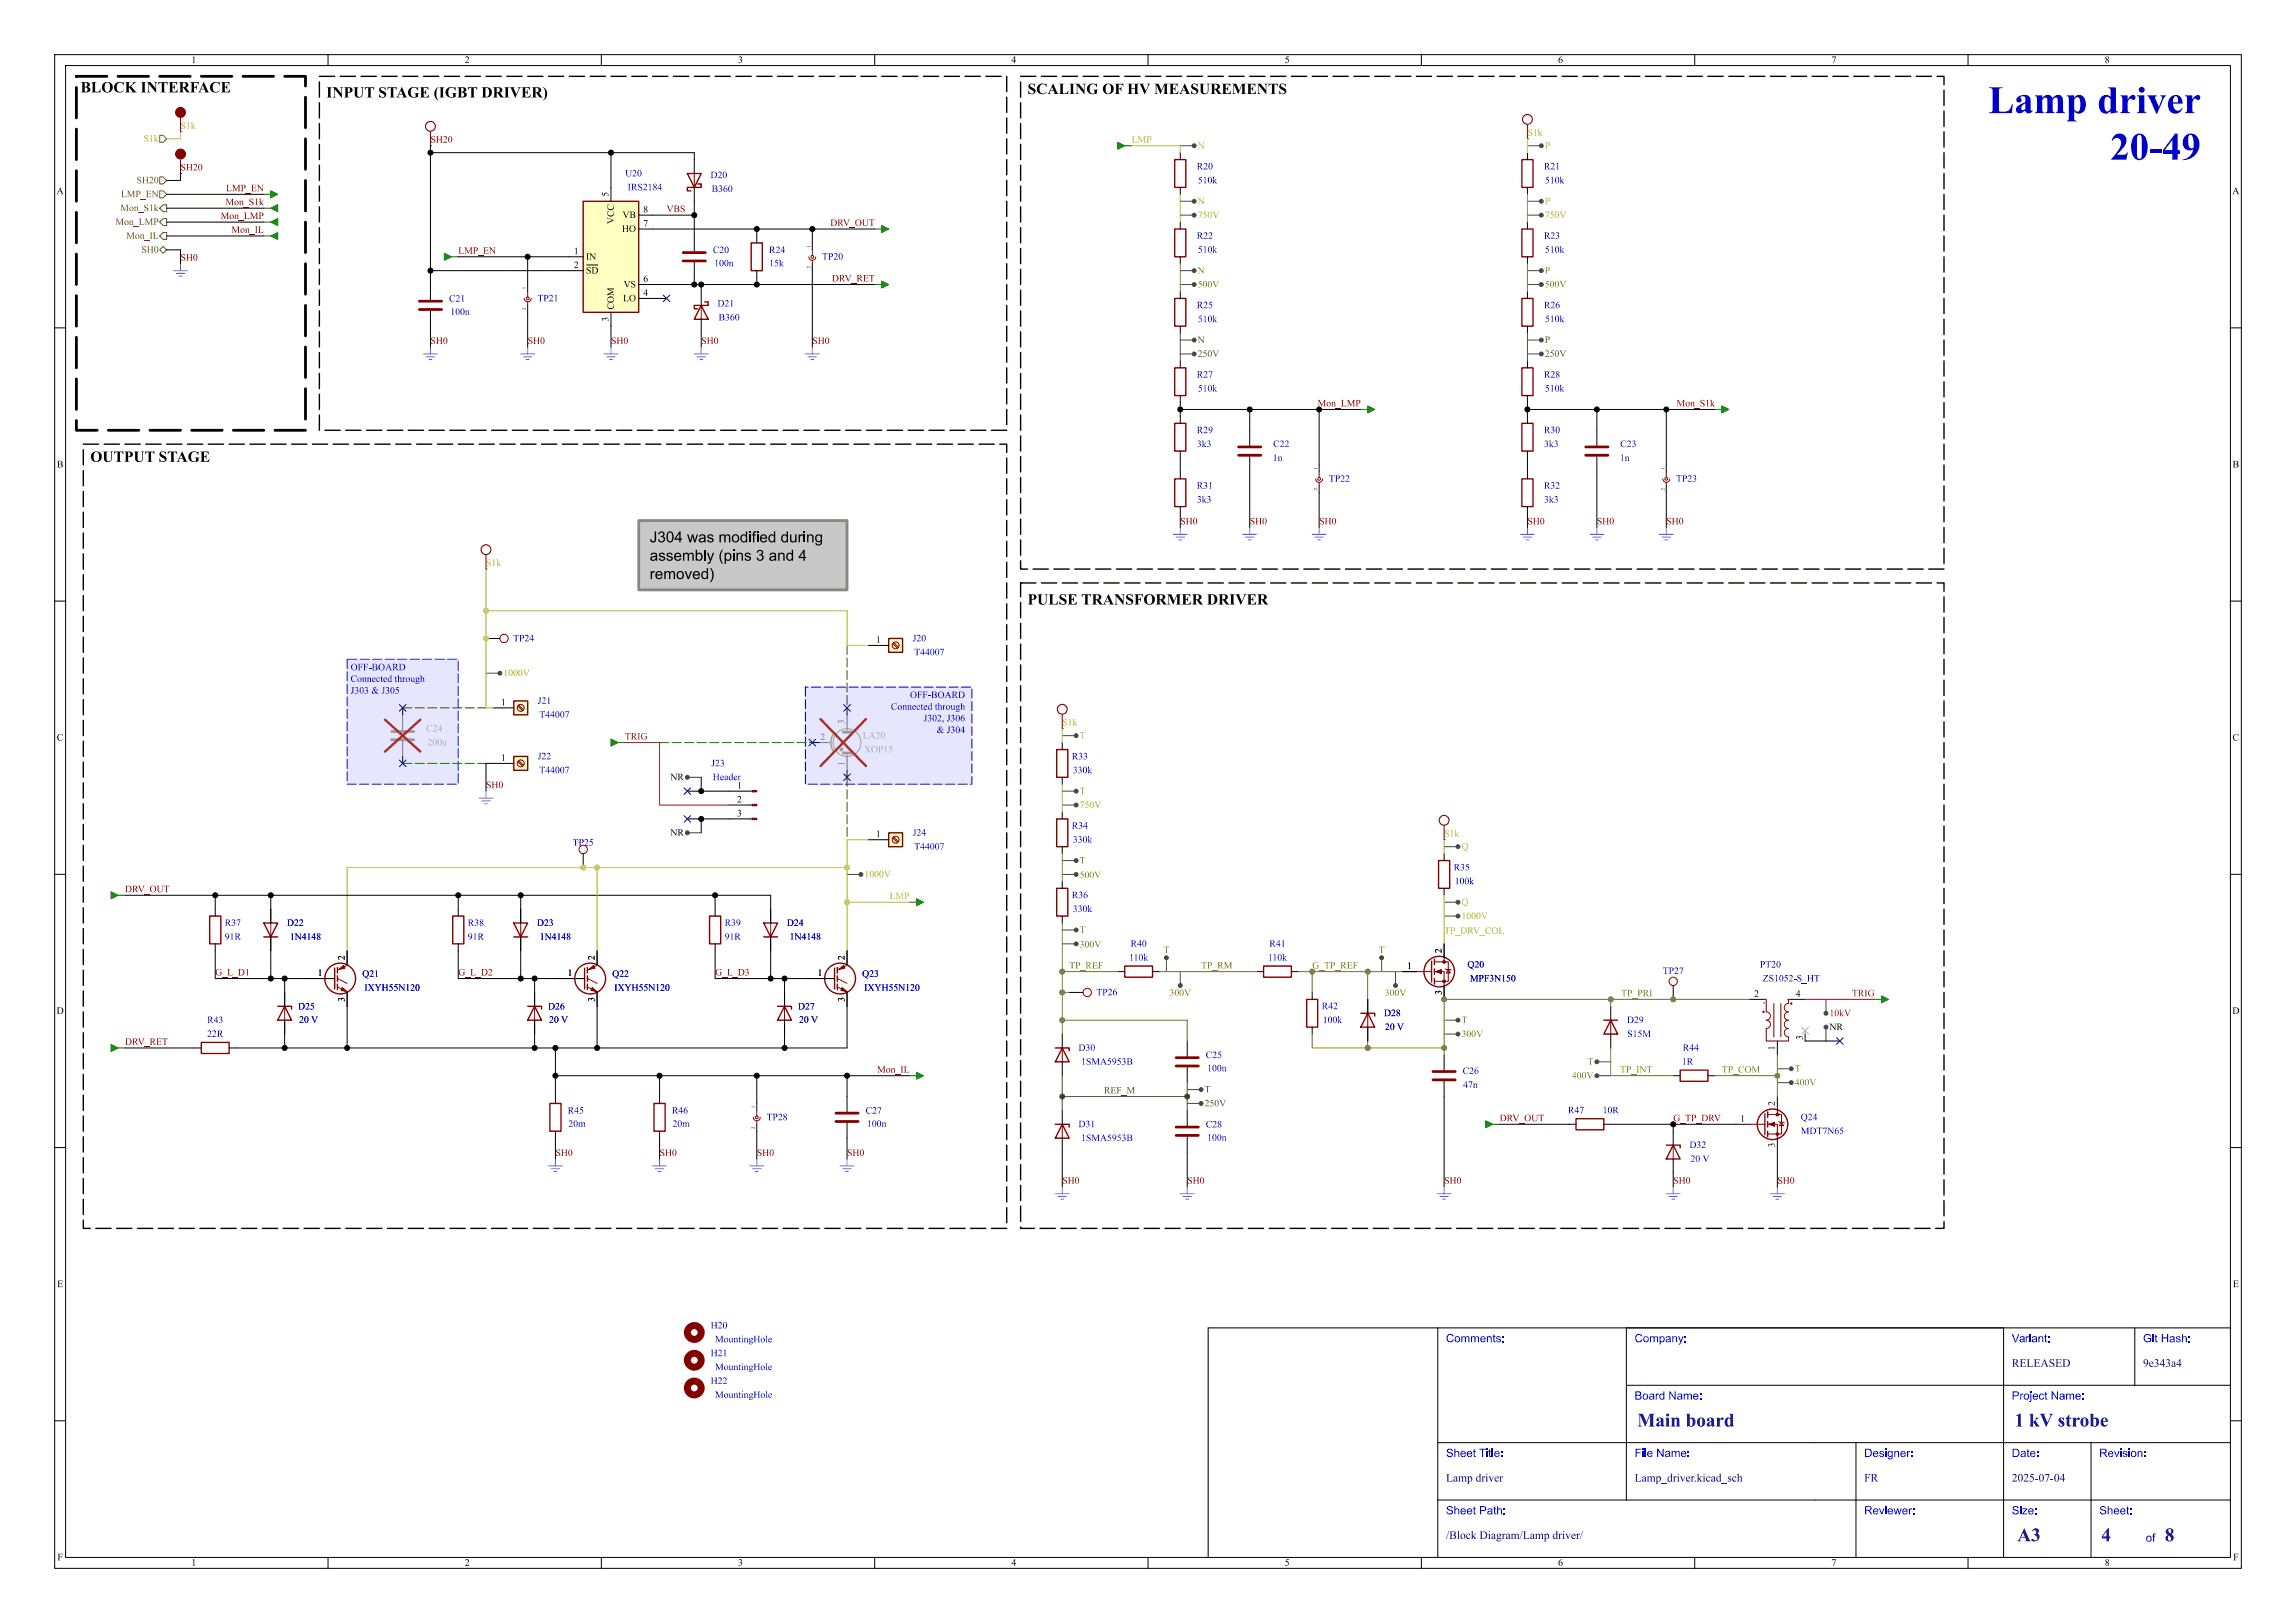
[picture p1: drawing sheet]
<svg xmlns="http://www.w3.org/2000/svg" width="420mm" height="297mm" viewBox="0 0 420 297" stroke-linecap="round" stroke-linejoin="round" font-family="sans-serif">
<defs><g id="words">
<g font-size="7.1" fill="#0000c2">
<text x="363.7" y="22.5">Lampdriver</text>
<text x="386" y="31.1">20-49</text>
</g>
<g font-size="3.5" fill="#00007f">
<text x="299.5" y="261.9">Main board</text>
<text x="368.5" y="261.9">1 kV strobe</text>
<text x="369" y="282.9">A3</text>
<text x="384.4" y="282.9">4</text>
<text x="396" y="282.9">8</text>
</g>
<g font-size="2.8">
<text x="14.7" y="17.6">BLOCK INTERFACE</text>
<text x="59.7" y="19">INPUT STAGE(IGBT DRIVER)</text>
<text x="188" y="18.3">SCALING OF HV MEASUREMENTS</text>
<text x="16.5" y="85.6">OUTPUT STAGE</text>
<text x="118.8" y="100.4">J304 was modified during</text>
<text x="118.8" y="103.7">assembly (pins 3 and 4</text>
<text x="118.8" y="107.1">removed)</text>
<text x="188" y="111.4">PULSETRANSFORMER DRIVER</text>
</g>
<g font-size="2.1" fill="#00f">
<text x="264.5" y="246.2">Comments:</text>
<text x="299" y="246.2">Company:</text>
<text x="368" y="246.2">Variant:</text>
<text x="392" y="246.2">Git Hash:</text>
<text x="299" y="256.7">Board Name:</text>
<text x="368" y="256.7">Project Name:</text>
<text x="264.5" y="267.2">Sheet Title:</text>
<text x="299" y="267.2">File Name:</text>
<text x="341" y="267.2">Designer:</text>
<text x="368" y="267.2">Date:</text>
<text x="384" y="267.2">Revision:</text>
<text x="264.5" y="277.7">Sheet Path:</text>
<text x="341" y="277.7">Reviewer:</text>
<text x="368" y="277.7">Size:</text>
<text x="384" y="277.7">Sheet:</text>
<text x="392.5" y="282.7">of</text>
</g>
<g font-size="2.1" fill="#00007f">
<text x="368" y="250.7">RELEASED</text>
<text x="392" y="250.7">9e343a4</text>
<text x="264.5" y="271.7">Lampdriver</text>
<text x="299" y="271.7">Lamp_driver.kicad_sch</text>
<text x="341" y="271.7">FR</text>
<text x="368" y="271.7">2025-07-04</text>
<text x="264.5" y="282.2">/Block Diagram/Lampdriver/</text>
</g>
<g font-size="1.8">
<text x="35" y="12">1</text>
<text x="85" y="12">2</text>
<text x="135" y="12">3</text>
<text x="185" y="12">4</text>
<text x="235" y="12">5</text>
<text x="285" y="12">6</text>
<text x="335" y="12">7</text>
<text x="385" y="12">8</text>
<text x="10.3" y="36">A</text>
<text x="111.5" y="36" transform="rotate(-90 111.5 36)">5</text>
<text x="112.7" y="41" transform="rotate(-90 112.7 41)">VCC</text>
<text x="113.9" y="40.4">VB</text>
<text x="117.7" y="39.1">8</text>
<text x="117.7" y="41.7">7</text>
<text x="408.3" y="36">A</text>
<text x="105" y="46.7">1</text>
<text x="107.2" y="48">IN</text>
<text x="113.8" y="42.9">HO</text>
<text x="105" y="49.3">2</text>
<text x="114.1" y="53.1">VS</text>
<text x="117.7" y="51.8">6</text>
<text x="111.5" y="58.9" transform="rotate(-90 111.5 58.9)">3</text>
<text x="112.7" y="56.6" transform="rotate(-90 112.7 56.6)">COM</text>
<text x="114" y="55.6">LO</text>
<text x="117.7" y="54.4">4</text>
<text x="241" y="74.6">Mon_LMP</text>
<text x="10.4" y="86">B</text>
<text x="408.4" y="86">B</text>
<text x="160.2" y="117.9">1</text>
<text x="91.6" y="129.3">1</text>
<text x="10.4" y="136">C</text>
<text x="408.4" y="136">C</text>
<text x="91.6" y="139.4">1</text>
<text x="122.6" y="143.2">NR</text>
<text x="134.8" y="144.5">1</text>
<text x="134.8" y="147.1">2</text>
<text x="134.8" y="149.6">3</text>
<text x="122.6" y="153.4">NR</text>
<text x="160.2" y="153.4">1</text>
<text x="58.1" y="178.8">1</text>
<text x="63.2" y="175.7" transform="rotate(-90 63.2 175.7)">2</text>
<text x="103.8" y="178.8">1</text>
<text x="109" y="175.7" transform="rotate(-90 109 175.7)">2</text>
<text x="149.5" y="178.8">1</text>
<text x="154.7" y="175.7" transform="rotate(-90 154.7 175.7)">2</text>
<text x="257.4" y="177.5">1</text>
<text x="263.9" y="174.4" transform="rotate(-90 263.9 174.4)">2</text>
<text x="63.2" y="183.3" transform="rotate(-90 63.2 183.3)">3</text>
<text x="109" y="183.3" transform="rotate(-90 109 183.3)">3</text>
<text x="154.7" y="183.3" transform="rotate(-90 154.7 183.3)">3</text>
<text x="263.9" y="182.1" transform="rotate(-90 263.9 182.1)">3</text>
<text x="320.9" y="182.6">2</text>
<text x="328.5" y="182.6">4</text>
<text x="10.3" y="186">D</text>
<text x="329.9" y="190.3" transform="rotate(-90 329.9 190.3)">3</text>
<text x="334.6" y="188.9">NR</text>
<text x="408.3" y="186">D</text>
<text x="324.9" y="192.2" transform="rotate(-90 324.9 192.2)">1</text>
<text x="324.9" y="202.4" transform="rotate(-90 324.9 202.4)">2</text>
<text x="306.1" y="205.4">G_TP_DRV</text>
<text x="318.3" y="205.5">1</text>
<text x="324.9" y="210" transform="rotate(-90 324.9 210)">3</text>
<text x="10.4" y="236">E</text>
<text x="408.4" y="236">E</text>
<text x="10.5" y="286">F</text>
<text x="35" y="287">1</text>
<text x="85" y="287">2</text>
<text x="135" y="287">3</text>
<text x="185" y="287">4</text>
<text x="235" y="287">5</text>
<text x="285" y="287">6</text>
<text x="335" y="287">7</text>
<text x="385" y="287">8</text>
<text x="408.5" y="286">F</text>
</g>
<g font-size="1.8" fill="#c2c200">
<text x="33" y="23.8">S1k</text>
<text x="26.3" y="26.4">S1k</text>
<text x="207" y="26.3">LMP</text>
<text x="219.1" y="27.7">N</text>
<text x="279.4" y="25.1">S1k</text>
<text x="282.6" y="27.7">P</text>
<text x="88.9" y="103.8">S1k</text>
<text x="92.1" y="124.2">1000V</text>
<text x="194.3" y="133">S1k</text>
<text x="197.5" y="135.6">T</text>
<text x="264.2" y="153.3">S1k</text>
<text x="267.3" y="155.9">Q</text>
<text x="158.1" y="161">1000V</text>
<text x="162.7" y="164.8">LMP</text>
<text x="267.3" y="166.1">Q</text>
<text x="264.2" y="171.1">TP_DRV_COL</text>
<text x="267.3" y="168.6">1000V</text>
</g>
<g font-size="1.8" fill="#840000">
<text x="78.7" y="26.3">SH20</text>
<text x="33" y="31.4">SH20</text>
<text x="41.3" y="35.2">LMP_EN</text>
<text x="40.4" y="40.3">Mon_LMP</text>
<text x="41.2" y="37.8">Mon_S1k</text>
<text x="121.9" y="39">VBS</text>
<text x="151.9" y="41.6">DRV_OUT</text>
<text x="33" y="47.9">SH0</text>
<text x="42.3" y="42.8">Mon_IL</text>
<text x="83.8" y="46.6">LMP_EN</text>
<text x="152.2" y="51.7">DRV_RET</text>
<text x="78.7" y="63.2">SH0</text>
<text x="96.5" y="63.2">SH0</text>
<text x="111.8" y="63.2">SH0</text>
<text x="128.3" y="63.2">SH0</text>
<text x="148.6" y="63.2">SH0</text>
<text x="306.7" y="74.6">Mon_S1k</text>
<text x="215.9" y="96.2">SH0</text>
<text x="228.6" y="96.2">SH0</text>
<text x="241.3" y="96.2">SH0</text>
<text x="279.4" y="96.2">SH0</text>
<text x="292.1" y="96.2">SH0</text>
<text x="304.8" y="96.2">SH0</text>
<text x="88.9" y="144.4">SH0</text>
<text x="22.9" y="163.5">DRV_OUT</text>
<text x="39.4" y="178.7">G_L_D1</text>
<text x="83.8" y="178.7">G_L_D2</text>
<text x="130.8" y="178.7">G_L_D3</text>
<text x="22.9" y="191.4">DRV_RET</text>
<text x="160.4" y="196.5">Mon_IL</text>
<text x="274.3" y="205.4">DRV_OUT</text>
<text x="101.6" y="211.7">SH0</text>
<text x="120.6" y="211.7">SH0</text>
<text x="138.4" y="211.7">SH0</text>
<text x="154.9" y="211.7">SH0</text>
<text x="194.3" y="216.8">SH0</text>
<text x="217.2" y="216.8">SH0</text>
<text x="264.2" y="216.8">SH0</text>
<text x="306.1" y="216.8">SH0</text>
<text x="325.1" y="216.8">SH0</text>
</g>
<g font-size="1.8" fill="#725600">
<text x="25" y="34">SH20</text>
<text x="21.1" y="41.6">Mon_LMP</text>
<text x="22" y="39.1">Mon_S1k</text>
<text x="22.1" y="36.5">LMP_EN</text>
<text x="23.1" y="44.2">Mon_IL</text>
<text x="25.9" y="46.7">SH0</text>
</g>
<g font-size="1.8" fill="#0000c2">
<text x="114.4" y="32.7">U20</text>
<text x="114.8" y="35.3">IRS2184</text>
<text x="130" y="33.1">D20</text>
<text x="130.2" y="35.6">B360</text>
<text x="218.9" y="31.5">R20</text>
<text x="219.1" y="34">510k</text>
<text x="282.4" y="31.5">R21</text>
<text x="282.6" y="34">510k</text>
<text x="130.4" y="46.8">C20</text>
<text x="140.7" y="46.8">R24</text>
<text x="150.4" y="48">TP20</text>
<text x="218.9" y="44.2">R22</text>
<text x="219.1" y="46.7">510k</text>
<text x="282.4" y="44.2">R23</text>
<text x="282.6" y="46.7">510k</text>
<text x="130.6" y="49.2">100n</text>
<text x="140.7" y="49.2">15k</text>
<text x="82.1" y="55.7">C21</text>
<text x="82.4" y="58.1">100n</text>
<text x="98.3" y="55.6">TP21</text>
<text x="131.2" y="56.6">D21</text>
<text x="131.4" y="59.1">B360</text>
<text x="218.9" y="56.9">R25</text>
<text x="219.1" y="59.4">510k</text>
<text x="282.4" y="56.9">R26</text>
<text x="282.6" y="59.4">510k</text>
<text x="218.9" y="69.6">R27</text>
<text x="282.4" y="69.6">R28</text>
<text x="219.1" y="72.1">510k</text>
<text x="282.6" y="72.1">510k</text>
<text x="218.9" y="79.7">R29</text>
<text x="218.9" y="82.3">3k3</text>
<text x="232.9" y="82.3">C22</text>
<text x="282.4" y="79.7">R30</text>
<text x="282.4" y="82.3">3k3</text>
<text x="296.4" y="82.3">C23</text>
<text x="218.9" y="89.9">R31</text>
<text x="232.8" y="84.8">1n</text>
<text x="243.1" y="88.6">TP22</text>
<text x="282.4" y="89.9">R32</text>
<text x="296.3" y="84.8">1n</text>
<text x="306.6" y="88.6">TP23</text>
<text x="218.9" y="92.4">3k3</text>
<text x="282.4" y="92.4">3k3</text>
<text x="93.9" y="117.8">TP24</text>
<text x="166.9" y="117.8">J20</text>
<text x="64.1" y="123.4">OFF-BOARD</text>
<text x="64.1" y="125.5">Connectedthrough</text>
<text x="167.2" y="120.4">T44007</text>
<text x="98.4" y="129.3">J21</text>
<text x="98.6" y="131.8">T44007</text>
<text x="163" y="130.6">Connectedthrough</text>
<text x="166.5" y="128.4">OFF-BOARD</text>
<text x="98.4" y="139.4">J22</text>
<text x="98.6" y="142">T44007</text>
<text x="130.1" y="140.7">J23</text>
<text x="130.4" y="143.2">Header</text>
<text x="196.1" y="139.4">R33</text>
<text x="196.2" y="142">330k</text>
<text x="104.8" y="155.2">TP25</text>
<text x="166.9" y="153.4">J24</text>
<text x="167.2" y="155.9">T44007</text>
<text x="196.1" y="152.1">R34</text>
<text x="196.2" y="154.7">330k</text>
<text x="265.9" y="159.7">R35</text>
<text x="196.1" y="164.8">R36</text>
<text x="196.2" y="167.4">330k</text>
<text x="266.1" y="162.3">100k</text>
<text x="41.1" y="169.9">R37</text>
<text x="41.1" y="172.4">91R</text>
<text x="52.5" y="169.9">D22</text>
<text x="53" y="172.4">1N4148</text>
<text x="85.6" y="169.9">R38</text>
<text x="85.6" y="172.4">91R</text>
<text x="98.2" y="169.9">D23</text>
<text x="98.7" y="172.4">1N4148</text>
<text x="132.6" y="169.9">R39</text>
<text x="132.6" y="172.4">91R</text>
<text x="143.9" y="169.9">D24</text>
<text x="144.4" y="172.4">1N4148</text>
<text x="206.8" y="173.7">R40</text>
<text x="232.2" y="173.7">R41</text>
<text x="66.3" y="179.2">Q21</text>
<text x="112" y="179.2">Q22</text>
<text x="157.7" y="179.2">Q23</text>
<text x="206.5" y="176.2">110k</text>
<text x="231.9" y="176.2">110k</text>
<text x="268.4" y="177.5">Q20</text>
<text x="304.1" y="178.7">TP27</text>
<text x="321.9" y="177.5">PT20</text>
<text x="54.5" y="185.2">D25</text>
<text x="66.6" y="181.8">IXYH55N120</text>
<text x="100.2" y="185.2">D26</text>
<text x="112.4" y="181.8">IXYH55N120</text>
<text x="146" y="185.2">D27</text>
<text x="158.1" y="181.8">IXYH55N120</text>
<text x="200.5" y="182.6">TP26</text>
<text x="241.8" y="185.1">R42</text>
<text x="268.9" y="180.1">MPF3N150</text>
<text x="322.4" y="180.1">ZS1052-S_HT</text>
<text x="37.9" y="187.7">R43</text>
<text x="37.9" y="190.2">22R</text>
<text x="54.7" y="187.6">20V</text>
<text x="100.4" y="187.6">20V</text>
<text x="146.2" y="187.6">20V</text>
<text x="242" y="187.7">100k</text>
<text x="253.2" y="186.4">D28</text>
<text x="253.3" y="188.9">20V</text>
<text x="297.6" y="187.7">D29</text>
<text x="297.7" y="190.2">S15M</text>
<text x="197.3" y="192.8">D30</text>
<text x="197.8" y="195.3">1SMA5953B</text>
<text x="220.6" y="194.1">C25</text>
<text x="220.8" y="196.5">100n</text>
<text x="267.6" y="197">C26</text>
<text x="307.7" y="195.3">1R</text>
<text x="307.8" y="192.8">R44</text>
<text x="267.6" y="199.5">47n</text>
<text x="103.9" y="204.2">R45</text>
<text x="104" y="206.7">20m</text>
<text x="122.9" y="204.2">R46</text>
<text x="123" y="206.7">20m</text>
<text x="140.2" y="205.5">TP28</text>
<text x="158.3" y="204.2">C27</text>
<text x="158.6" y="206.7">100n</text>
<text x="197.3" y="206.7">D31</text>
<text x="197.8" y="209.3">1SMA5953B</text>
<text x="220.6" y="206.8">C28</text>
<text x="220.8" y="209.2">100n</text>
<text x="286.8" y="204.2">R47</text>
<text x="293.2" y="204.2">10R</text>
<text x="329.4" y="205.5">Q24</text>
<text x="329.4" y="208">MDT7N65</text>
<text x="309" y="210.5">D32</text>
<text x="309.2" y="213.1">20V</text>
<text x="130" y="243.6">H20</text>
<text x="130" y="248.6">H21</text>
<text x="130.8" y="251.2">MountingHole</text>
<text x="130.8" y="246.1">MountingHole</text>
<text x="130" y="253.7">H22</text>
<text x="130.8" y="256.3">MountingHole</text>
</g>
<g font-size="1.8" fill="#a9a900">
<text x="219.1" y="37.8">N</text>
<text x="219.1" y="40.4">750V</text>
<text x="282.6" y="37.8">P</text>
<text x="282.6" y="40.4">750V</text>
<text x="197.5" y="148.3">750V</text>
<text x="197.5" y="145.8">T</text>
</g>
<g font-size="1.8" fill="#848400">
<text x="219.1" y="53.1">500V</text>
<text x="219.1" y="50.5">N</text>
<text x="282.6" y="53.1">500V</text>
<text x="282.6" y="50.5">P</text>
<text x="197.5" y="158.5">T</text>
<text x="197.5" y="161.1">500V</text>
<text x="287.5" y="197.8">400V</text>
<text x="290.4" y="195.3">T</text>
<text x="296.3" y="196.5">TP_INT</text>
<text x="315" y="196.5">TP_COM</text>
<text x="328.3" y="196.6">T</text>
<text x="328.3" y="199.1">400V</text>
</g>
<g font-size="1.8" fill="#5b5b00">
<text x="219.1" y="65.8">250V</text>
<text x="219.1" y="63.2">N</text>
<text x="282.6" y="63.2">P</text>
<text x="282.6" y="65.8">250V</text>
<text x="201.9" y="200.3">REF_M</text>
<text x="220.3" y="200.4">T</text>
<text x="220.3" y="202.9">250V</text>
</g>
<g font-size="1.8" fill="#abaaa8">
<text x="77.9" y="134.3">C24</text>
<text x="78.2" y="136.9">200u</text>
<text x="157.8" y="135.6">LA20</text>
<text x="158" y="138.1">XOP15</text>
</g>
<g font-size="1.8" fill="#f00">
<text x="114.3" y="135.5">TRIG</text>
<text x="338.8" y="182.5">TRIG</text>
<text x="334.6" y="186.4">10kV</text>
</g>
<g font-size="1.8" fill="#7a7a77">
<text x="150.1" y="135.6">2</text>
<text x="154.7" y="132.5" transform="rotate(-90 154.7 132.5)">3</text>
<text x="154.7" y="140.1" transform="rotate(-90 154.7 140.1)">1</text>
</g>
<g font-size="1.8" fill="#7b7b00">
<text x="197.5" y="171.2">T</text>
<text x="197.5" y="173.8">300V</text>
<text x="195.6" y="177.5">TP_REF</text>
<text x="212.8" y="174.6">T</text>
<text x="219.7" y="177.5">TP_RM</text>
<text x="240" y="177.5">G_TP_REF</text>
<text x="252.2" y="174.6">T</text>
<text x="296.5" y="182.5">TP_PRI</text>
<text x="267.3" y="187.7">T</text>
<text x="267.3" y="190.2">300V</text>
</g>
<g font-size=".9">
<text x="148.3" y="45.3" transform="rotate(-90 148.3 45.3)">1</text>
<text x="96.3" y="52.9" transform="rotate(-90 96.3 52.9)">1</text>
<text x="148.3" y="49.1" transform="rotate(-90 148.3 49.1)">2</text>
<text x="96.3" y="56.7" transform="rotate(-90 96.3 56.7)">2</text>
<text x="241" y="89.8" transform="rotate(-90 241 89.8)">2</text>
<text x="241" y="85.9" transform="rotate(-90 241 85.9)">1</text>
<text x="304.5" y="89.8" transform="rotate(-90 304.5 89.8)">2</text>
<text x="304.5" y="85.9" transform="rotate(-90 304.5 85.9)">1</text>
<text x="138.2" y="202.8" transform="rotate(-90 138.2 202.8)">1</text>
<text x="138.2" y="206.6" transform="rotate(-90 138.2 206.6)">2</text>
</g>
</g></defs>
<g fill="none" stroke="#000" stroke-width=".18">
<path d="M10 10h400v277h-400zM12 12h396v273h-396zM60 10v2M110 10v2M160 10v2M210 10v2M260 10v2M310 10v2M360 10v2M10 60h2M408 60h2M10 110h2"/>
<path d="M408 110h2M10 160h2M408 160h2M10 210h2M408 210h2M263 243v42M297.5 253.5h110.5M297.5 243v31.5M366.5 243v42M390.5 243v10.5M408 243h-187v42M10 260h2"/>
<path d="M263 274.5h145M263 264h145M339.5 264v21M382.5 264v21M408 260h2M60 285v2M110 285v2M160 285v2M210 285v2M260 285v2M310 285v2M360 285v2"/>
</g>
<g fill="#e6e6ff">
<path d="M147.3 125.7h30.5v17.8h-30.5z"/>
<path d="M63.5 120.7h20.3v22.8h-20.3z"/>
</g>
<path d="M116.8 95.3h38.1v12.7h-38.1z" fill="#c8c8c8"/>
<g fill="none" stroke="#840000" stroke-width=".25">
<path d="M125.7 31.8h2.6l-1.3 2.5zM127.6 33.7h.7v.6h-2.6v.6h.7M214.9 29.2h2v5.1h-2zM278.4 29.2h2v5.1h-2zM128.3 55.9l1.2 2.5h-2.5zM128.9 55.2h.6v.7h-2.5v.6h.6M214.9 54.6h2v5.1h-2zM214.9 41.9h2v5.1h-2zM278.4 41.9h2v5.1h-2zM278.4 54.6h2v5.1h-2zM214.9 77.5h2v5.1h-2zM278.4 77.5h2v5.1h-2z"/>
<path d="M278.4 67.3h2v5.1h-2zM214.9 87.6h2v5.1h-2zM278.4 87.6h2v5.1h-2zM263.1 157.5h2.1v5.1h-2.1zM38.4 167.6h2v5.1h-2zM48.3 168.9h2.5l-1.3 2.6zM48.3 171.5h2.5M193.3 162.6h2v5h-2zM205.7 176.8h5.1v2h-5.1zM231.1 176.8h5.1v2h-5.1zM261.9 175.9v3.8M262.4 175.5v1"/>
<path d="M262.4 177.3v1M262.4 179.1v1M36.8 190.8h5.1v2h-5.1zM50.8 184.2h2.5v.5M52.1 184.2l1.2 2.5h-2.5zM248.9 185.4h2.6v.5M250.2 185.4l1.3 2.6h-2.6zM307.3 195.8h5.1v2.1h-5.1zM119.6 201.9h2.1v5.1h-2.1zM288.3 204.7h5.1v2.1h-5.1zM322.8 203.8v3.8M323.3 203.5v1"/>
<path d="M323.3 205.2v1M323.3 207v1"/>
<circle cx="263.3" cy="177.8" r="2.79"/>
<circle cx="324.2" cy="205.7" r="2.79"/>
</g>
<g fill="none" stroke="#000" stroke-width=".18">
<path d="M127 29.2v2.6M127 34.3v2.5M215.9 27.9v1.3M215.9 34.3v1.3M279.4 27.9v1.3M279.4 34.3v1.3M127 43.2v2.8M127 48v2.8M128.3 53.3v2.6M128.3 58.4v2.6M215.9 40.6v1.3M215.9 47v1.3"/>
<path d="M215.9 53.3v1.3M215.9 59.7v1.3M279.4 40.6v1.3M279.4 47v1.3M279.4 53.3v1.3M279.4 59.7v1.3M215.9 76.2v1.3M228.6 78.7v2.8M279.4 66v1.3M279.4 72.4v1.3M279.4 76.2v1.3M292.1 78.7v2.8"/>
<path d="M215.9 82.6v1.2M215.9 86.4v1.2M215.9 92.7v1.3M228.6 83.6v2.8M241.3 85.1v1.3M241.3 88.9v1.3M279.4 82.6v1.2M279.4 86.4v1.2M279.4 92.7v1.3M292.1 83.6v2.8M304.8 85.1v1.3M304.8 88.9v1.3"/>
<path d="M264.2 156.2v1.3M39.4 166.4v1.2M39.4 172.7v1.3M49.5 166.4v2.5M49.5 171.5v2.5M194.3 161.3v1.3M194.3 167.6v1.3M204.5 177.8h1.2M210.8 177.8h1.3M229.9 177.8h1.2M236.2 177.8h1.3M256.5 177.8h2.6"/>
<path d="M264.2 162.6v1.2M264.2 172.7v2.6M35.6 191.8h1.2M41.9 191.8h1.3M52.1 181.6v2.6M52.1 186.7v2.5M195.6 181.6h2.5M250.2 182.9v2.5M250.2 188v2.5M264.2 180.3v2.6M264.2 193v2.8M264.2 197.9v2.8"/>
<path d="M306.1 196.9h1.2M312.4 196.9h1.3M320 182.9h2.6M325.1 190.5v2.5M327.7 182.9h2.5M120.6 200.7v1.2M120.6 207v1.3M287 205.7h1.3M293.4 205.7h1.2M317.5 205.7h2.5M325.1 200.7v2.5M325.1 208.3v2.5"/>
</g>
<circle cx="279.4" cy="21.8" r=".9" fill="none" stroke="#840000" stroke-width=".2"/>
<g fill="none" stroke="#840000" stroke-width=".18">
<path d="M33 21.6v2.5M127 31.8v2.5M279.4 22.9v2.5M128.3 55.9v2.5M240.7 87.6a.63 .63 0 0 0 .6 .7 .63 .63 0 0 0 .6-.7M241.3 86.4v1M241.3 88.3v.6M304.2 87.6a.63 .63 0 0 0 .6 .7 .63 .63 0 0 0 .6-.7M304.8 86.4v1M304.8 88.3v.6M49.5 168.9v2.6M259.1 177.8h2.8"/>
<path d="M262.4 176h2.5v3.6h-2.5M262.4 177.8h1.8v2.5M264.2 175.3v.7M264.4 177.3l.1 .1h.8l.1 .1M264.9 177.4l.4 .7h-.8zM52.1 184.2v2.5M250.2 185.4v2.6M322.6 182.9h.5v2.3a.76 .76 0 0 1 .8 .7 .76 .76 0 0 1-.8 .8 .76 .76 0 0 1 .8 .8 .76 .76 0 0 1-.8 .7v2.3h4.1v-.8a.76 .76 0 0 1-.8-.7 .76 .76 0 0 1 .7-.8 .77 .77 0 0 1-.7-.7 .77 .77 0 0 1 .7-.8 .76 .76 0 0 1-.7-.8 .76 .76 0 0 1 .7-.7 .77 .77 0 0 1-.7-.8 .77 .77 0 0 1 .7-.8l.1-.7h.5M322.6 183.5h.1M324.5 183.6v6.1M325.8 183.6v6.1M327 182.9h.1"/>
<path d="M320 205.7h2.8M323.3 204h2.6v3.5h-2.6M323.3 205.7h1.8v2.6M325.1 203.2v.8M325.4 205.2l.1 .2h.8l.1 .1M325.9 205.4l.4 .6h-.8z"/>
<circle cx="241.3" cy="87.6" r=".25"/>
<circle cx="304.8" cy="87.6" r=".25"/>
<circle cx="198.9" cy="181.6" r=".76"/>
<circle cx="322.6" cy="185.2" r=".13"/>
<circle cx="327.7" cy="183.6" r=".13"/>
</g>
<path d="M125 46.2h4M125 47.8h4M226.6 81.8h4M226.6 83.3h4M290.1 81.8h4M290.1 83.3h4M262.1 196.1h4.1M262.1 197.6h4.1" fill="none" stroke="#840000" stroke-width=".51"/>
<g fill="#008400" stroke="#008400" stroke-width=".18">
<path d="M315 74.3l1.2 .6-1.2 .7z"/>
<path d="M204.5 26l1.2 .7-1.2 .6z"/>
<path d="M250.2 74.3l1.3 .6-1.3 .7z"/>
<path d="M344.2 182.2l1.2 .7-1.2 .6z"/>
<path d="M271.8 205.1l1.2 .6-1.2 .7z"/>
<path d="M49.5 34.9l1.3 .7-1.3 .6z"/>
<path d="M49.5 38.1l1.3-.6v1.2z"/>
<path d="M49.5 43.2l1.3-.7v1.3z"/>
<path d="M49.5 40.6l1.3-.6v1.3z"/>
</g>
<path d="M48.3 35.6h1.2M48.3 38.1h1.9M205.1 26.7h1.9M48.3 43.2h1.9M48.3 40.6h1.9M248.9 74.9h1.3M313.7 74.9h1.3M342.9 182.9h1.3M272.4 205.7h1.9" fill="none" stroke="#008400" stroke-width=".18"/>
<g fill="none" stroke="#845eff" stroke-width=".2">
<path d="M31.7 49.5h2.6M32.3 50h1.5M32.8 50.5h.5M214.6 97.8h2.6M215.1 98.3h1.6M215.6 98.8h.6M227.3 97.8h2.6M227.8 98.3h1.6M228.3 98.8h.6M240 97.8h2.6M240.5 98.3h1.6M241 98.8h.6"/>
<path d="M278.1 97.8h2.6M278.6 98.3h1.6M279.1 98.8h.6M290.8 97.8h2.6M291.3 98.3h1.6M291.8 98.8h.6M303.5 97.8h2.6M304 98.3h1.6M304.5 98.8h.6M119.4 213.4h2.5M119.9 213.9h1.5M120.4 214.4h.5"/>
<path d="M137.2 213.4h2.5M137.7 213.9h1.5M138.2 214.4h.5M153.7 213.4h2.5M154.2 213.9h1.5M154.7 214.4h.5M262.9 218.4h2.5M263.4 218.9h1.5M263.9 219.5h.5"/>
</g>
<path d="M33 48.3v1.2M215.9 96.5v1.3M228.6 96.5v1.3M241.3 96.5v1.3M279.4 96.5v1.3M292.1 96.5v1.3M304.8 96.5v1.3M120.6 212.1v1.3M138.4 212.1v1.3M154.9 212.1v1.3M264.2 217.2v1.2" fill="none" stroke="#845eff" stroke-width=".18"/>
<g fill="#840000" stroke="#840000" stroke-width=".18">
<path d="M262.6 177.8l1.1-.4v.8z"/>
<path d="M323.6 205.7l1-.3v.7z"/>
<circle cx="264.2" cy="176" r=".25"/>
<circle cx="264.2" cy="179.6" r=".25"/>
<circle cx="325.1" cy="204" r=".25"/>
<circle cx="325.1" cy="207.5" r=".25"/>
</g>
<path d="M329.6 188l1.2 1.2M330.2 188.6v.6M330.8 188l-1.2 1.2" fill="none" stroke="#b0b0b0" stroke-width=".18"/>
<circle cx="33" cy="20.6" r=".9" fill="#840000" stroke="#840000" stroke-width=".2"/>
<g fill="none" stroke="#840000" stroke-width="1.3">
<circle cx="127" cy="243.8" r="1.27"/>
<circle cx="127" cy="254" r="1.27"/>
<circle cx="127" cy="248.9" r="1.27"/>
</g>
<path d="M71.6 133.9h4.1M71.6 135.4h4.1" fill="none" stroke="#9c9b98" stroke-width=".51"/>
<path d="M73.7 130.8v2.8M73.7 135.6v2.8" fill="none" stroke="#7a7a77" stroke-width=".18"/>
<path d="M70.4 131.7l6.5 5.8M76.9 131.7l-6.5 5.8" fill="none" stroke="#e12e31" stroke-width=".46"/>
<path d="M94 138.4h2.5v2.6h-2.5z" fill="#ffffc2"/>
<g fill="none" stroke="#840000" stroke-width=".25">
<path d="M94 138.4h2.5v2.6h-2.5zM82.8 167.6h2v5.1h-2zM106.9 177.2v3.8M107.4 177v1.1M107.4 178.6v1M129.8 167.6h2v5.1h-2zM139.7 168.9h2.5l-1.2 2.6zM139.7 171.5h2.5M107.4 180.1v1M142.2 184.2h2.6v.5M143.5 184.2l1.3 2.5h-2.6zM193 191.8h2.6v.5"/>
<path d="M194.3 191.8l1.3 2.5h-2.6zM239 182.9h2v5.1h-2zM100.6 201.9h2v5.1h-2zM193 205.7h2.6v.5M194.3 205.7l1.3 2.6h-2.6z"/>
<circle cx="107.9" cy="179.1" r="2.82"/>
</g>
<g fill="none" stroke="#840000" stroke-width=".18">
<path d="M94.7 139.4l.9 .8M94.9 139.2l.9 .8M137.2 144.8h.4M137.2 147.3h.4M137.2 149.9h.4M107.4 179.1l1.8 .9M109.2 176.7l-1.8 .8M141 168.9v2.6M107.4 180.6l1.8 .9M143.5 184.2v2.5M194.3 191.8v2.5M137.8 204.5a.63 .63 0 0 0 .6 .6 .63 .63 0 0 0 .7-.6"/>
<path d="M138.4 203.2v1M138.4 205.1v.6M194.3 205.7v2.6"/>
<circle cx="95.2" cy="139.7" r=".63"/>
<circle cx="138.4" cy="204.5" r=".25"/>
</g>
<g fill="none" stroke="#000" stroke-width=".18">
<path d="M90.2 139.7h3.8M133.3 144.8h3.9M133.3 147.3h3.9M133.3 149.9h3.9M83.8 166.4v1.2M83.8 172.7v1.3M101.6 179.1h5.3M109.2 174v2.5M130.8 166.4v1.2M130.8 172.7v1.3M141 166.4v2.5M141 171.5v2.5"/>
<path d="M109.2 181.6v2.6M143.5 181.6v2.6M143.5 186.7v2.5M194.3 189.2v2.6M194.3 194.3v2.6M217.2 190.5v2.8M217.2 195.3v2.8M240 181.6v1.3M240 188v1.2M101.6 200.7v1.2M101.6 207v1.3M138.4 201.9v1.3"/>
<path d="M138.4 205.7v1.3M154.9 200.7v2.8M154.9 205.5v2.8M194.3 203.2v2.5M194.3 208.3v2.5M217.2 203.2v2.8M217.2 208v2.8"/>
</g>
<g fill="#840000" stroke="#840000" stroke-width=".18">
<path d="M137.6 144.7h.8v.2h-.8z"/>
<path d="M137.6 147.2h.8v.2h-.8z"/>
<path d="M137.6 149.7h.8v.3h-.8z"/>
<path d="M108.3 180.7l.9 .8-1.1-.3z"/>
<path d="M107.7 177.4l.9-.7 .2 .5z"/>
</g>
<path d="M215.1 193.5h4.1M215.1 195.1h4.1M152.9 203.7h4.1M152.9 205.2h4.1M215.1 206.2h4.1M215.1 207.8h4.1" fill="none" stroke="#840000" stroke-width=".51"/>
<path d="M100.3 213.4h2.6M100.8 213.9h1.6M101.3 214.4h.6M193 218.4h2.6M193.5 218.9h1.6M194.1 219.5h.5M215.9 218.4h2.5M216.4 218.9h1.5M216.9 219.5h.5" fill="none" stroke="#845eff" stroke-width=".2"/>
<path d="M101.6 212.1v1.3M194.3 217.2v1.2M217.2 217.2v1.2" fill="none" stroke="#845eff" stroke-width=".18"/>
<g fill="#9c9b98" stroke="#9c9b98" stroke-width=".25">
<path d="M154.2 133.9h1.5v.2h-1.5z"/>
<path d="M154.2 137.7h1.5v.2h-1.5z"/>
</g>
<path d="M151.1 135.9h.8M152.4 134.4a2.96 2.96 0 0 0 0 3" fill="none" stroke="#9c9b98" stroke-width=".25"/>
<g fill="none" stroke="#9c9b98" stroke-width=".18">
<path d="M154.9 133.4v.5M154.9 137.9v.5"/>
<circle cx="154.9" cy="135.9" r="2.54"/>
</g>
<circle cx="153.9" cy="137.2" r=".25" fill="#9c9b98" stroke="#9c9b98" stroke-width=".18"/>
<path d="M154.9 130.8v2.6M154.9 138.4v2.6" fill="none" stroke="#7a7a77" stroke-width=".18"/>
<path d="M150.1 131.6l8.3 8.6M158.4 131.6l-8.3 8.6" fill="none" stroke="#e12e31" stroke-width=".46"/>
<path d="M111.8 135.3l1.2 .6-1.2 .6z" fill="#008400" stroke="#008400" stroke-width=".18"/>
<path d="M112.4 135.9h1.9" fill="none" stroke="#008400" stroke-width=".18"/>
<path d="M162.6 152.4h2.5v2.5h-2.5z" fill="#ffffc2"/>
<g fill="none" stroke="#840000" stroke-width=".25">
<path d="M162.6 152.4h2.5v2.5h-2.5zM152.7 177.2v3.8M153.2 177v1.1M153.2 178.6v1M153.2 180.1v1"/>
<circle cx="153.7" cy="179.1" r="2.82"/>
</g>
<g fill="none" stroke="#840000" stroke-width=".18">
<path d="M163.3 153.3l.9 .9M163.5 153.2l.8 .8M153.2 179.1l1.7 .9M154.9 176.7l-1.7 .8M153.2 180.6l1.7 .9"/>
<circle cx="163.8" cy="153.7" r=".63"/>
</g>
<path d="M158.7 153.7h3.9M147.3 179.1h5.4M154.9 174v2.5M154.9 181.6v2.6" fill="none" stroke="#000" stroke-width=".18"/>
<g fill="#840000" stroke="#840000" stroke-width=".18">
<path d="M154.1 180.7l.8 .8-1.1-.3z"/>
<path d="M153.4 177.4l.9-.7 .3 .5z"/>
</g>
<path d="M167.6 164.5l1.3 .6-1.3 .6z" fill="#008400" stroke="#008400" stroke-width=".18"/>
<path d="M166.4 165.1h1.2" fill="none" stroke="#008400" stroke-width=".18"/>
<path d="M162.6 116.8h2.5v2.6h-2.5z" fill="#ffffc2"/>
<g fill="none" stroke="#840000" stroke-width=".25">
<path d="M214.9 67.3h2v5.1h-2zM162.6 116.8h2.5v2.6h-2.5zM61.2 177.2v3.8M61.7 177v1.1M61.7 178.6v1M94 168.9h2.5l-1.3 2.6zM94 171.5h2.5M61.7 180.1v1M96.5 184.2h2.6v.5M97.8 184.2l1.3 2.5h-2.6z"/>
<circle cx="62.2" cy="179.1" r="2.82"/>
</g>
<g fill="none" stroke="#840000" stroke-width=".18">
<path d="M88.9 101.6v2.5M163.3 117.8l.9 .8M163.5 117.6l.8 .8M61.7 179.1l1.8 .9M63.5 176.7l-1.8 .8M95.2 168.9v2.6M61.7 180.6l1.8 .9M97.8 184.2v2.5"/>
<circle cx="163.8" cy="118.1" r=".63"/>
</g>
<path d="M215.9 66v1.3M215.9 72.4v1.3M158.7 118.1h3.9M55.9 179.1h5.3M63.5 174v2.5M95.2 166.4v2.5M95.2 171.5v2.5M63.5 181.6v2.6M97.8 181.6v2.6M97.8 186.7v2.5" fill="none" stroke="#000" stroke-width=".18"/>
<g fill="#008400" stroke="#008400" stroke-width=".18">
<path d="M167.6 196.2l1.3 .7-1.3 .6z"/>
<path d="M20.3 163.2l1.3 .6-1.3 .7z"/>
<path d="M20.3 191.1l1.3 .7-1.3 .6z"/>
</g>
<path d="M21 163.8h1.9M21 191.8h1.9M166.4 196.9h1.2" fill="none" stroke="#008400" stroke-width=".18"/>
<g fill="#840000" stroke="#840000" stroke-width=".18">
<path d="M62.6 180.7l.9 .8-1.1-.3z"/>
<path d="M62 177.4l.9-.7 .2 .5z"/>
</g>
<circle cx="88.9" cy="100.6" r=".9" fill="none" stroke="#840000" stroke-width=".2"/>
<path d="M94 128.3h2.5v2.5h-2.5z" fill="#ffffc2"/>
<path d="M94 128.3h2.5v2.5h-2.5z" fill="none" stroke="#840000" stroke-width=".25"/>
<g fill="none" stroke="#840000" stroke-width=".18">
<path d="M95.9 54.6a.63 .63 0 0 0 .6 .6 .63 .63 0 0 0 .7-.6M96.5 53.3v1.1M96.5 55.2v.7M94.7 129.2l.9 .8M94.9 129l.9 .9"/>
<circle cx="96.5" cy="54.6" r=".25"/>
<circle cx="92.2" cy="116.8" r=".76"/>
<circle cx="95.2" cy="129.5" r=".63"/>
<circle cx="106.7" cy="155.4" r=".76"/>
</g>
<path d="M78.7 52.1v2.8M78.7 56.9v2.8M96.5 52.1v1.2M96.5 55.9v1.3M88.9 116.8h2.5M90.2 129.5h3.8M106.7 156.2v2.6" fill="none" stroke="#000" stroke-width=".18"/>
<path d="M77.5 64.8h2.5M78 65.3h1.5M78.5 65.8h.5M95.2 64.8h2.6M95.8 65.3h1.5M96.3 65.8h.5M110.5 64.8h2.5M111 65.3h1.5M111.5 65.8h.5M87.6 146.1h2.6M88.1 146.6h1.6M88.6 147.1h.6" fill="none" stroke="#845eff" stroke-width=".2"/>
<path d="M78.7 63.5v1.3M96.5 63.5v1.3M111.8 63.5v1.3M88.9 144.8v1.3" fill="none" stroke="#845eff" stroke-width=".18"/>
<g fill="#008400" stroke="#008400" stroke-width=".18">
<path d="M161.3 41.3l1.3 .6-1.3 .6z"/>
<path d="M81.3 46.4l1.2 .6-1.2 .6z"/>
</g>
<path d="M81.9 47h1.9M160 41.9h1.3" fill="none" stroke="#008400" stroke-width=".18"/>
<path d="M76.7 55.1h4.1M76.7 56.6h4.1" fill="none" stroke="#840000" stroke-width=".51"/>
<path d="M106.7 36.8h10.1v20.4h-10.1z" fill="#ffffc2"/>
<path d="M106.7 36.8h10.1v20.4h-10.1zM137.4 44.5h2v5h-2zM193.3 137.2h2v5h-2zM193.3 149.9h2v5h-2zM293.4 186.7h2.5M294.6 186.7l1.3 2.5h-2.5zM304.8 209.6h2.5v.5M306.1 209.6l1.2 2.5h-2.5z" fill="none" stroke="#840000" stroke-width=".25"/>
<g fill="none" stroke="#000" stroke-width=".18">
<path d="M111.8 34.3v2.5M116.8 39.4h2.6M104.1 47h2.6M104.1 49.5h2.6M111.8 57.2v2.5M116.8 41.9h2.6M116.8 52.1h2.6M116.8 54.6h2.6M138.4 43.2v1.3M138.4 49.5v1.3M148.6 44.5v1.2M148.6 48.3v1.2"/>
<path d="M194.3 135.9v1.3M194.3 142.2v1.3M194.3 148.6v1.3M194.3 154.9v1.3M294.6 184.2v2.5M294.6 189.2v2.6M306.1 180.3v2.6M306.1 207v2.6M306.1 212.1v2.5"/>
</g>
<path d="M107.4 48.9h.6v.4a.24 .24 0 0 0-.1-.4 .24 .24 0 0 0-.3 .1 .24 .24 0 0 0 0 .3 .41 .41 0 0 1 .4 .2 .41 .41 0 0 1-.1 .5l-.6 .1v-.4a.28 .28 0 0 0 .3 .4 .28 .28 0 0 0 .2-.4l-.5-.4zM108.2 48.9h.5a.6 .6 0 0 1 .7 .5 .6 .6 0 0 1-.7 .7h-.5l.2-.2v-.9h.1v1a.55 .55 0 0 0 .7-.7 .55 .55 0 0 0-.8-.3z" fill="#000"/>
<g fill="none" stroke="#840000" stroke-width=".2">
<circle cx="78.7" cy="23.1" r=".9"/>
<circle cx="194.3" cy="129.8" r=".9"/>
<circle cx="264.2" cy="150.1" r=".9"/>
</g>
<g fill="none" stroke="#840000" stroke-width=".18">
<path d="M33 29.2v2.6M78.7 24.1v2.6M148 47a.63 .63 0 0 0 .6 .6 .63 .63 0 0 0 .6-.6M148.6 45.7v1M148.6 47.6v.7M194.3 130.8v2.6M264.2 151.1v2.6M294.6 186.7v2.5M306.1 209.6v2.5"/>
<circle cx="148.6" cy="47" r=".25"/>
<circle cx="306.1" cy="179.6" r=".76"/>
</g>
<path d="M127 64.8h2.5M127.5 65.3h1.5M128 65.8h.5M147.3 64.8h2.6M147.8 65.3h1.6M148.3 65.8h.5M304.8 218.4h2.5M305.3 218.9h1.5M305.8 219.5h.5M323.8 218.4h2.6M324.4 218.9h1.5M324.9 219.5h.5" fill="none" stroke="#845eff" stroke-width=".2"/>
<path d="M128.3 63.5v1.3M148.6 63.5v1.3M306.1 217.2v1.2M325.1 217.2v1.2" fill="none" stroke="#845eff" stroke-width=".18"/>
<path d="M161.3 51.4l1.3 .7-1.3 .6z" fill="#008400" stroke="#008400" stroke-width=".18"/>
<path d="M160 52.1h1.3" fill="none" stroke="#008400" stroke-width=".18"/>
<circle cx="33" cy="28.2" r=".9" fill="#840000" stroke="#840000" stroke-width=".2"/>
<g fill="none" stroke="#484848" stroke-width=".18">
<path d="M215.9 26.7h2.2M215.9 36.8h2.2M215.9 64.8h2.2M215.9 62.2h2.2M88.9 123.2h2.2M194.3 134.6h2.2M126.1 142.2h2.2M126.1 152.4h2.2M194.3 157.5h2.2M194.3 147.3h2.2M194.3 144.8h2.2M154.9 160h2.2"/>
<path d="M194.3 160h2.2M194.3 170.2h2.2M194.3 172.7h2.2M213.4 175.6v2.2M215.9 177.8v2.2M217.2 199.4h2.2M264.2 186.7h2.1M264.2 189.2h2.1M292.5 194.3h2.1M292.5 196.9h2.1M325.1 198.1h2.2M325.1 195.6h2.2"/>
<path d="M334 182.9v2.2M334 188.3v2.2"/>
</g>
<g fill="#484848" stroke="#484848" stroke-width=".18">
<circle cx="196.8" cy="157.5" r=".36"/>
<circle cx="218.4" cy="26.7" r=".36"/>
<circle cx="157.5" cy="160" r=".36"/>
<circle cx="196.8" cy="160" r=".36"/>
<circle cx="196.8" cy="147.3" r=".36"/>
<circle cx="196.8" cy="144.8" r=".36"/>
<circle cx="213.4" cy="175.3" r=".36"/>
<circle cx="196.8" cy="170.2" r=".36"/>
<circle cx="196.8" cy="172.7" r=".36"/>
<circle cx="196.8" cy="134.6" r=".36"/>
<circle cx="218.4" cy="36.8" r=".36"/>
<circle cx="327.7" cy="198.1" r=".36"/>
<circle cx="266.7" cy="186.7" r=".36"/>
<circle cx="266.7" cy="189.2" r=".36"/>
<circle cx="292.1" cy="194.3" r=".36"/>
<circle cx="218.4" cy="64.8" r=".36"/>
<circle cx="218.4" cy="62.2" r=".36"/>
<circle cx="292.1" cy="196.9" r=".36"/>
<circle cx="334" cy="188" r=".36"/>
<circle cx="334" cy="185.4" r=".36"/>
<circle cx="327.7" cy="195.6" r=".36"/>
<circle cx="91.4" cy="123.2" r=".36"/>
<circle cx="125.7" cy="142.2" r=".36"/>
<circle cx="125.7" cy="152.4" r=".36"/>
<circle cx="219.7" cy="199.4" r=".36"/>
<circle cx="215.9" cy="180.3" r=".36"/>
</g>
<g fill="#7b7b00">
<path d="M214.1 181.1h.5v.2l-.2 .2a.37 .37 0 0 1 .2 .6 .37 .37 0 0 1-.6 0 .29 .29 0 0 0 .5-.1 .29 .29 0 0 0-.3-.3v-.1a.24 .24 0 0 0 .3-.1 .24 .24 0 0 0-.2-.3 .24 .24 0 0 0-.3 .1z"/>
<path d="M215 181.2l.1-.1a.6 .6 0 0 1 .6 .5 .6 .6 0 0 1-.3 .6h-.3l-.1-.1-.1-.4h.1a.3 .3 0 0 0 0 .3 .3 .3 0 0 0 .4 .2l.1-.7-.2-.4a.36 .36 0 0 0-.3 .6h-.1z"/>
<path d="M215.9 181.2l.1-.1a.6 .6 0 0 1 .6 .5 .6 .6 0 0 1-.3 .6h-.3l-.1-.1-.1-.4h.1a.3 .3 0 0 0 0 .3 .3 .3 0 0 0 .3 .2l.2-.7-.2-.4a.36 .36 0 0 0-.3 .6h-.1z"/>
<path d="M216.6 181.1h.5l-.1 .1 .3 .8 .3-.8-.1-.1h.4l-.6 1.2z"/>
</g>
<g fill="none" stroke="#484848" stroke-width=".18">
<path d="M215.9 39.4h2.2M279.4 36.8h2.2M279.4 39.4h2.2M279.4 26.7h2.2M215.9 52.1h2.2M279.4 52.1h2.2M279.4 49.5h2.2M279.4 62.2h2.2M279.4 64.8h2.2M252.7 175.6v2.2M255.3 177.8v2.2M264.2 167.6h2.1"/>
<path d="M217.2 201.9h2.2"/>
</g>
<g fill="#484848" stroke="#484848" stroke-width=".18">
<circle cx="219.7" cy="201.9" r=".36"/>
<circle cx="218.4" cy="52.1" r=".36"/>
<circle cx="281.9" cy="52.1" r=".36"/>
<circle cx="281.9" cy="36.8" r=".36"/>
<circle cx="281.9" cy="49.5" r=".36"/>
<circle cx="281.9" cy="39.4" r=".36"/>
<circle cx="218.4" cy="39.4" r=".36"/>
<circle cx="281.9" cy="26.7" r=".36"/>
<circle cx="266.7" cy="167.6" r=".36"/>
<circle cx="281.9" cy="62.2" r=".36"/>
<circle cx="281.9" cy="64.8" r=".36"/>
<circle cx="252.7" cy="175.3" r=".36"/>
<circle cx="255.3" cy="180.3" r=".36"/>
</g>
<g fill="#7b7b00">
<path d="M253.5 181.1h.4l.1 .2-.2 .2a.37 .37 0 0 1 .2 .6 .37 .37 0 0 1-.6 0 .29 .29 0 0 0 .5-.1 .29 .29 0 0 0-.3-.3v-.1a.24 .24 0 0 0 .3-.1 .24 .24 0 0 0-.2-.3 .24 .24 0 0 0-.3 .1z"/>
<path d="M254.4 181.2l.1-.1a.6 .6 0 0 1 .6 .5 .6 .6 0 0 1-.4 .6h-.2l-.2-.1-.1-.4h.2a.3 .3 0 0 0 0 .3 .3 .3 0 0 0 .3 .2l.1-.7-.1-.4a.36 .36 0 0 0-.3 .6h-.2z"/>
<path d="M255.3 181.2l.1-.1a.6 .6 0 0 1 .6 .5 .6 .6 0 0 1-.4 .6h-.2l-.2-.1-.1-.4h.2a.3 .3 0 0 0 0 .3 .3 .3 0 0 0 .3 .2l.1-.7-.1-.4a.36 .36 0 0 0-.3 .6h-.2z"/>
<path d="M256 181.1h.5l-.2 .1 .4 .8 .3-.8-.1-.1h.3l-.6 1.2z"/>
</g>
<path d="M215.9 49.5h2.2M264.2 154.9h2.1M264.2 165.1h2.1" fill="none" stroke="#484848" stroke-width=".18"/>
<g fill="#484848" stroke="#484848" stroke-width=".18">
<circle cx="266.7" cy="165.1" r=".36"/>
<circle cx="266.7" cy="154.9" r=".36"/>
<circle cx="218.4" cy="49.5" r=".36"/>
</g>
<path d="M63.5 120.7v22.8h20.3v-22.8h-20.3M147.3 125.7v17.8h30.5v-17.8h-30.5" fill="none" stroke="#00f" stroke-width=".18" stroke-dasharray="1.7 .6"/>
<path d="M29.2 24.8h.6l.7 .6-.7 .6h-.6zM29.2 32.4h.6l.7 .6-.7 .7h-.6zM29.2 34.9h.6l.7 .7-.7 .6h-.6zM29.8 37.5h.7v1.2h-.7l-.6-.6zM29.2 45.7l.6-.6 .7 .6-.7 .7zM29.8 40h.7v1.3h-.7l-.6-.7zM29.8 42.5h.7v1.3h-.7l-.6-.6z" fill="none" stroke="#725600" stroke-width=".18"/>
<path d="M154.9 118.1v11.4M73.7 129.5h15.2M73.7 139.7h15.2M120.6 135.9h28M154.9 142.2v11.5" fill="none" stroke="#008400" stroke-width=".18" stroke-dasharray="1.7 .6"/>
<g fill="none" stroke="#000" stroke-width=".18">
<path d="M30.5 38.1h17.8M30.5 35.6h17.8M33 31.8v1.2h-2.5M78.7 26.7v25.4M78.7 27.9h48.3v1.3M111.8 27.9v6.4M119.4 39.4h7.6M127 36.8v6.4M30.5 43.2h17.8M30.5 45.7h2.5v2.6M30.5 40.6h17.8M78.7 59.7v3.8"/>
<path d="M78.7 49.5h25.4M83.8 47h20.3M96.5 47v5.1M96.5 57.2v6.3M111.8 59.7v3.8M119.4 52.1h40.6M119.4 41.9h40.6M119.4 54.6h2.5M127 50.8v1.3M128.3 52.1v1.2M138.4 41.9v1.3M138.4 50.8v1.3"/>
<path d="M148.6 41.9v2.6M148.6 49.5v14M128.3 61v2.5M215.9 74.9h33M215.9 73.7v2.5M228.6 74.9v3.8M241.3 74.9v10.2M279.4 73.7v2.5M279.4 74.9h34.3M292.1 74.9v3.8M304.8 74.9v10.2M215.9 83.8v2.6"/>
<path d="M215.9 94v2.5M228.6 86.4v10.1M241.3 90.2v6.3M279.4 83.8v2.6M279.4 94v2.5M292.1 86.4v10.1M304.8 90.2v6.3M73.7 129.5v1.3M73.7 138.4v1.3M90.2 139.7h-1.3v5.1M148.6 135.9h1.3M154.9 129.5v1.3"/>
<path d="M125.7 149.9h7.6M125.7 144.8h7.6M128.3 142.2v2.6M128.3 149.9v2.5M154.9 141v1.2M22.9 163.8h118.1v2.6M39.4 174v5.1h16.5M39.4 163.8v2.6M49.5 163.8v2.6M49.5 174v5.1M52.1 179.1v2.5M83.8 163.8v2.6"/>
<path d="M83.8 174v5.1h17.8M95.2 163.8v2.6M95.2 174v5.1M97.8 179.1v2.5M130.8 163.8v2.6M130.8 174v5.1h16.5M141 174v5.1M143.5 179.1v2.5M22.9 191.8h12.7M52.1 189.2v2.6M63.5 184.2v7.6M97.8 189.2v2.6"/>
<path d="M101.6 196.9h64.8M101.6 191.8v8.9M109.2 184.2v7.6M120.6 196.9v3.8M138.4 196.9v5M143.5 189.2v2.6M154.9 184.2v7.6h-111.7M154.9 196.9v3.8M330.2 190.5h6.3M101.6 208.3v3.8M120.6 208.3v3.8M138.4 207v5.1"/>
<path d="M154.9 208.3v3.8M194.3 210.8v6.4M217.2 210.8v6.4M264.2 200.7v16.5M274.3 205.7h12.7M294.6 205.7h22.9M306.1 205.7v1.3M306.1 214.6v2.6M325.1 210.8v6.4"/>
</g>
<path d="M33 24.1v1.3h-2.5M207 26.7h8.9v1.2M279.4 25.4v2.5M88.9 111.8h66v6.3h3.8M88.9 104.1v25.4h1.3M194.3 133.4v2.5M109.2 158.8v15.2M154.9 158.8h-91.4v15.2M158.7 153.7h-3.8v20.3M264.2 153.7v2.5M154.9 165.1h11.5M264.2 163.8v8.9" fill="none" stroke="#c2c200" stroke-width=".18"/>
<path d="M215.9 48.3v5M279.4 48.3v5M194.3 156.2v5.1M294.6 191.8v5.1h11.5M313.7 196.9h11.4M325.1 193v7.7" fill="none" stroke="#848400" stroke-width=".18"/>
<path d="M215.9 61v5M279.4 61v5M194.3 196.9v6.3M217.2 198.1v5.1M194.3 200.7h22.9" fill="none" stroke="#5b5b00" stroke-width=".18"/>
<path d="M194.3 177.8h10.2M194.3 168.9v20.3M212.1 177.8h17.8M237.5 177.8h19M240 177.8v3.8M250.2 177.8v5.1M194.3 186.7h22.9v3.8M194.3 181.6h1.3M240 189.2v2.6h24.2M250.2 190.5v1.3M294.6 182.9v1.3M320 182.9h-55.8v10.1" fill="none" stroke="#7b7b00" stroke-width=".18"/>
<path d="M215.9 35.6v5M279.4 35.6v5M194.3 143.5v5.1" fill="none" stroke="#a9a900" stroke-width=".18"/>
<path d="M114.3 135.9h6.3v11.4h12.7M330.2 182.9h12.7" fill="none" stroke="#f00" stroke-width=".18"/>
<g fill="none" stroke="#000084" stroke-width=".18">
<path d="M121.3 54l1.2 1.2M122.5 54l-1.2 1.2M73.1 128.9l1.2 1.2M73.1 139.1l1.2 1.2M74.3 128.9l-1.2 1.2M74.3 139.1l-1.2 1.2M148 135.3l1.2 1.2M149.2 135.3l-1.2 1.2M154.3 128.9l1.2 1.2M155.5 128.9l-1.2 1.2M125.1 144.2l1.2 1.2M125.1 149.3l1.2 1.2"/>
<path d="M126.3 144.2l-1.2 1.2M126.3 149.3l-1.2 1.2M154.3 141.6l1.2 1.2M155.5 141.6l-1.2 1.2M335.9 189.9l1.3 1.2M337.2 189.9l-1.3 1.2"/>
</g>
<path d="M116.8 95.3h38.1v12.7h-38.1z" fill="none" stroke="#848484" stroke-width=".51"/>
<g fill="#000">
<path d="M119.8 97.2h.2v1.4a.56 .56 0 0 1-.5 .7 .56 .56 0 0 1-.6-.6l.3-.1a.31 .31 0 0 0 .3 .4 .31 .31 0 0 0 .3-.4zM120.6 97.4a.54 .54 0 0 1 .8 0 .54 .54 0 0 1-.1 .8 .62 .62 0 0 1 0 1 .62 .62 0 0 1-.9-.5h.2a.4 .4 0 0 0 .5 .4 .4 .4 0 0 0 .3-.6 .4 .4 0 0 0-.6-.2l.1-.2a.35 .35 0 0 0 .4-.3 .35 .35 0 0 0-.3-.4 .35 .35 0 0 0-.4 .4l-.2-.1zM122.2 97.4a.71 .71 0 0 1 .8 0 .71 .71 0 0 1 .2 .9 .7 .7 0 0 1-.2 .8 .7 .7 0 0 1-.9 0l-.2-.8h.3a.56 .56 0 0 0 .4 .8 1.18 1.18 0 0 0 0-1.7 .43 .43 0 0 0-.4 .6v.3h-.3l.1-.6zM124.3 97.2h.2v1.3h.3v.3h-.3v.5h-.2v-.5h-.9v-.3h.9v-.8l-.7 .8h-.2zM135.6 97.9a.54 .54 0 0 1 .8 .1v-.8h.3v2.1h-.3v-.2a.6 .6 0 0 1-.7 .1 .6 .6 0 0 1-.3-.7h.3a.43 .43 0 0 0 .5 .6 .43 .43 0 0 0 .2-.7 .4 .4 0 0 0-.4-.4 .4 .4 0 0 0-.3 .5h-.3zM137.1 97.2h.2v.3h-.2zM137.8 97.3l.6-.1-.1 .3a.25 .25 0 0 0-.3 0 .25 .25 0 0 0 0 .3h.3v.2h-.3v1.3h-.3v-1.3h-.2v-.2h.2zM138.5 97.2h.2v.3h-.2zM140.8 97.9a.54 .54 0 0 1 .8 .1v-.8h.2v2.1h-.2v-.2a.6 .6 0 0 1-.7 .1 .6 .6 0 0 1-.4-.7h.3a.44 .44 0 0 0 .5 .6 .44 .44 0 0 0 .3-.7 .4 .4 0 0 0-.5-.4 .4 .4 0 0 0-.3 .5h-.3zM143.1 97.9a.54 .54 0 0 1 .8 .1v-.8h.2v2.1h-.2v-.2a.6 .6 0 0 1-.7 .1 .6 .6 0 0 1-.3-.7h.2a.44 .44 0 0 0 .5 .6 .44 .44 0 0 0 .3-.7 .4 .4 0 0 0-.5-.4 .4 .4 0 0 0-.3 .5h-.2zM147 97.2h.3v.3h-.3zM127.3 100.6h.2v.7a.66 .66 0 0 1 .9 0 .66 .66 0 0 1 .1 .9 .56 .56 0 0 1-.4 .4 .56 .56 0 0 1-.6-.2v.2h-.2v-.7h.2a.44 .44 0 0 0 .5 .5 .44 .44 0 0 0 .3-.7 .4 .4 0 0 0-.5-.4 .4 .4 0 0 0-.3 .6h-.2z"/>
<path d="M128.5 104.7a.54 .54 0 0 1 .8 0v-.7h.2v2h-.2v-.2a.6 .6 0 0 1-.7 .1 .6 .6 0 0 1-.3-.7h.2a.43 .43 0 0 0 .5 .6 .43 .43 0 0 0 .3-.7 .4 .4 0 0 0-.5-.4 .4 .4 0 0 0-.3 .5h-.2zM129.9 103.9h.2a2.02 2.02 0 0 1 0 2.7h-.2a2.31 2.31 0 0 0 0-2.7zM132.1 100.6h.2a2.31 2.31 0 0 0 0 2.6h-.2a2.02 2.02 0 0 1 0-2.6zM138.6 100.7a.54 .54 0 0 1 .8 0 .54 .54 0 0 1-.1 .8 .62 .62 0 0 1 0 1.1 .62 .62 0 0 1-.9-.5l.2-.1a.4 .4 0 0 0 .5 .4 .4 .4 0 0 0 .3-.5 .4 .4 0 0 0-.5-.2v-.3a.35 .35 0 0 0 .4-.2 .35 .35 0 0 0-.3-.4 .35 .35 0 0 0-.3 .4l-.3-.1zM144 101.3a.54 .54 0 0 1 .8 0v-.7h.3v2h-.3v-.2a.6 .6 0 0 1-.7 .1 .6 .6 0 0 1-.3-.6h.3a.43 .43 0 0 0 .5 .5 .43 .43 0 0 0 .2-.6 .4 .4 0 0 0-.4-.5 .4 .4 0 0 0-.3 .6h-.3zM147 100.6h.2v1.3h.3v.2h-.3v.5h-.2v-.5h-.9v-.2h.9v-.9l-.7 .9h-.2z"/>
</g>
<path d="M128.9 100.6v2" fill="none" stroke="#000" stroke-width=".25"/>
<g fill="#0000c2">
<path d="M71.3 123.6h.3v1.1h.1l-.2 .1v-.1l-.4 .1-.2-.3v-.1h.2l.1 .3 .3-.1-.1-.5h-.2l-.1 .3h-.2l.2-.4h.4l-.1-.3z"/>
<path d="M72.7 123.6h.3v.5l.2-.1h.2l.1 .8h-.3l.1-.2v-.4l-.1-.1-.2 .1v.5l.1 .1h-.4l.1-.1v-.8z"/>
<path d="M76.8 123.6h.3v.5l.2-.1h.2l.2 .8h-.4l.1-.2v-.4l-.1-.1-.2 .1v.5l.1 .1h-.4l.2-.1v-.8z"/>
<path d="M64.3 125.7h.5l-.1 .2-.1 .8-.3 .2-.1-.1 .1-.1 .2 .1v-.9z"/>
<path d="M65 125.8h.5v.2l-.2 .2a.37 .37 0 0 1 .2 .6 .37 .37 0 0 1-.6 0 .29 .29 0 0 0 .5-.1 .29 .29 0 0 0-.3-.4 .24 .24 0 0 0 .3-.1 .24 .24 0 0 0-.2-.3 .24 .24 0 0 0-.3 .1z"/>
<path d="M65.9 125.8h.1a.6 .6 0 0 1 .6 .4 .6 .6 0 0 1-.3 .7h-.3l-.1-.2-.1-.3h.1a.3 .3 0 0 0 0 .3 .3 .3 0 0 0 .4 .2l.1-.7-.2-.4a.36 .36 0 0 0-.3 .6l-.1-.1z"/>
<path d="M66.8 125.8h.4l.1 .2-.2 .2a.37 .37 0 0 1 .2 .6 .37 .37 0 0 1-.6 0 .29 .29 0 0 0 .5-.1 .29 .29 0 0 0-.3-.4 .24 .24 0 0 0 .3-.1 .24 .24 0 0 0-.2-.3 .24 .24 0 0 0-.3 .1z"/>
<path d="M68.4 125.8a.27 .27 0 0 1 .4 .1 .27 .27 0 0 1-.3 .3l.3 .4 .1-.2-.1-.2h.4l-.4 .5a.22 .22 0 0 0 .2 .1 .22 .22 0 0 0 .2-.1l-.2 .2a.34 .34 0 0 0-.6 0h-.3l-.1-.3h.2l.1 .2 .3-.1-.2-.4-.2 .3h-.2l.4-.3-.1-.4 .3 .3a.17 .17 0 0 0 .2-.2 .17 .17 0 0 0-.2-.2 .17 .17 0 0 0-.2 .1h-.1z"/>
<path d="M69.9 125.7h.5l-.1 .2-.1 .8-.2 .2-.2-.1 .1-.1 .2 .1v-.9z"/>
<path d="M70.7 125.8h.4v.2l-.1 .2a.37 .37 0 0 1 .1 .6 .37 .37 0 0 1-.6 0 .29 .29 0 0 0 .5-.1 .29 .29 0 0 0-.3-.4 .24 .24 0 0 0 .3-.1 .24 .24 0 0 0-.1-.3 .24 .24 0 0 0-.3 .1z"/>
<path d="M71.6 125.8a.6 .6 0 0 1 .6 .4 .6 .6 0 0 1-.3 .7h-.2l-.2-.2-.1-.3h.2a.3 .3 0 0 0 0 .3 .3 .3 0 0 0 .3 .2l.1-.7-.2-.4a.36 .36 0 0 0-.2 .6l-.2-.1z"/>
<path d="M72.6 125.7h.4l-.1 .2h-.3l-.1 .2a.42 .42 0 0 1 .5 .5 .42 .42 0 0 1-.7 .2 .34 .34 0 0 0 .6-.2 .34 .34 0 0 0-.4-.4h-.1z"/>
<path d="M170.2 128.7l.2-.1v1.1l.2 .1-.3 .1v-.1l-.4 .1-.2-.3v-.2h.2l.1 .4 .3-.1-.1-.6h-.2l-.1 .3h-.2l.3-.3h.3v-.3z"/>
<path d="M171.5 128.7l.3-.1v.6l.2-.1h.2l.2 .8h-.4l.1-.2v-.5h-.1l-.2 .1v.5l.1 .1h-.4l.1-.1v-.8z"/>
<path d="M175.7 128.7l.2-.1v.6l.2-.1h.2l.2 .8h-.4l.2-.2-.1-.5h-.1l-.2 .1v.5l.2 .1h-.4l.1-.1v-.8z"/>
<path d="M169.1 130.8h.5l-.2 .1v.9l-.3 .2-.1-.1 .1-.1 .2 .1v-.9z"/>
<path d="M169.8 130.9h.4l.1 .2-.2 .2a.37 .37 0 0 1 .2 .6 .37 .37 0 0 1-.6 0 .29 .29 0 0 0 .5-.1 .29 .29 0 0 0-.3-.4 .24 .24 0 0 0 .3-.2 .24 .24 0 0 0-.2-.3 .24 .24 0 0 0-.3 .2z"/>
<path d="M170.7 130.9h.1a.6 .6 0 0 1 .6 .4 .6 .6 0 0 1-.3 .7h-.3l-.1-.2-.1-.4h.1a.3 .3 0 0 0 0 .4 .3 .3 0 0 0 .3 .1l.2-.7-.2-.3a.36 .36 0 0 0-.3 .5h-.1z"/>
<path d="M171.6 130.9a.39 .39 0 0 1 .6 .2 .39 .39 0 0 1-.3 .5l-.3 .3 .6-.1-.1 .2h-.7a.74 .74 0 0 0 .5-1l-.2-.1-.2 .2z"/>
<path d="M172.4 131.9l.2 .1-.2 .3 .2-.3h-.2z"/>
<path d="M173.4 130.8h.5l-.2 .1v.9l-.3 .2-.2-.1 .1-.1 .2 .1v-.9z"/>
<path d="M174.1 130.9h.4v.2l-.1 .2a.37 .37 0 0 1 .1 .6 .37 .37 0 0 1-.5 0 .29 .29 0 0 0 .5-.1 .29 .29 0 0 0-.4-.4 .24 .24 0 0 0 .3-.2 .24 .24 0 0 0-.1-.3 .24 .24 0 0 0-.3 .2z"/>
<path d="M175 130.9a.6 .6 0 0 1 .6 .4 .6 .6 0 0 1-.3 .7h-.2l-.2-.2-.1-.4h.2a.3 .3 0 0 0 0 .4 .3 .3 0 0 0 .3 .1l.1-.7-.2-.3a.36 .36 0 0 0-.2 .5h-.2z"/>
<path d="M176 131l.4-.2-.3 .2-.2 .3a.36 .36 0 0 1 .5 .3 .36 .36 0 0 1-.3 .4 .36 .36 0 0 1-.4-.4h.2a.26 .26 0 0 0 .1 .3 .26 .26 0 0 0 .3 0 .26 .26 0 0 0 0-.4l-.3-.2-.1 .3h-.2z"/>
<path d="M171.8 133a.27 .27 0 0 1 .4 .1 .27 .27 0 0 1-.2 .4l.2 .3 .1-.2v-.2h.3l-.4 .5a.22 .22 0 0 0 .2 .1 .22 .22 0 0 0 .2-.1l-.2 .3a.34 .34 0 0 0-.6 0l-.3-.1-.1-.3h.2l.1 .2 .4-.1-.3-.4-.2 .3h-.2l.4-.3-.1-.3 .3 .2a.17 .17 0 0 0 .2-.2 .17 .17 0 0 0-.1-.2 .18 .18 0 0 0-.3 .2h-.1z"/>
<path d="M173.4 133h.5l-.2 .1v.9l-.3 .2-.2-.2 .1-.1 .2 .1v-.9z"/>
<path d="M174.1 133h.4v.2l-.1 .2a.37 .37 0 0 1 .1 .6 .37 .37 0 0 1-.5 0 .29 .29 0 0 0 .5-.1 .29 .29 0 0 0-.4-.3v-.1a.24 .24 0 0 0 .3-.1 .24 .24 0 0 0-.1-.3 .24 .24 0 0 0-.3 .1z"/>
<path d="M175 133a.6 .6 0 0 1 .6 .5 .6 .6 0 0 1-.3 .6h-.2l-.2-.1-.1-.4h.2a.3 .3 0 0 0 0 .3 .3 .3 0 0 0 .3 .2l.1-.7-.2-.4a.36 .36 0 0 0-.2 .6h-.2z"/>
<path d="M176.2 132.9h.1v.8h.2v.1h-.2v.3h-.1v-.3h-.5v-.1h.5v-.6l-.5 .6z"/>
</g>
<path d="M58.4 14h125.7v64.7h-125.7zM186.7 14h168.9v90.1h-168.9zM15.2 81.3h168.9v143.5h-168.9zM186.7 106.7h168.9v118.1h-168.9z" fill="none" stroke="#000" stroke-width=".25" stroke-dasharray="2.8 1"/>
<path d="M14 14h41.9v64.7h-41.9z" fill="none" stroke="#000" stroke-width=".51" stroke-dasharray="5.6 2"/>
<g fill="none" stroke="#000" stroke-width=".18">
<path d="M49.5 166.4v2.5M49.5 171.5v2.5M55.9 179.1h5.3M63.5 174v2.5M95.2 166.4v2.5M95.2 171.5v2.5M101.6 179.1h5.3M109.2 174v2.5M141 166.4v2.5M141 171.5v2.5M147.3 179.1h5.4M154.9 174v2.5"/>
<path d="M256.5 177.8h2.6M264.2 172.7v2.6M52.1 181.6v2.6M52.1 186.7v2.5M63.5 181.6v2.6M97.8 181.6v2.6M97.8 186.7v2.5M109.2 181.6v2.6M143.5 181.6v2.6M143.5 186.7v2.5M154.9 181.6v2.6M250.2 182.9v2.5"/>
<path d="M250.2 188v2.5M264.2 180.3v2.6"/>
</g>
<g fill="#000" stroke="#000" stroke-width=".18">
<circle cx="78.7" cy="27.9" r=".46"/>
<circle cx="111.8" cy="27.9" r=".46"/>
<circle cx="127" cy="39.4" r=".46"/>
<circle cx="78.7" cy="49.5" r=".46"/>
<circle cx="96.5" cy="47" r=".46"/>
<circle cx="127" cy="52.1" r=".46"/>
<circle cx="128.3" cy="52.1" r=".46"/>
<circle cx="138.4" cy="41.9" r=".46"/>
<circle cx="138.4" cy="52.1" r=".46"/>
<circle cx="148.6" cy="41.9" r=".46"/>
<circle cx="215.9" cy="74.9" r=".46"/>
<circle cx="228.6" cy="74.9" r=".46"/>
<circle cx="279.4" cy="74.9" r=".46"/>
<circle cx="292.1" cy="74.9" r=".46"/>
<circle cx="304.8" cy="74.9" r=".46"/>
<circle cx="128.3" cy="149.9" r=".46"/>
<circle cx="128.3" cy="144.8" r=".46"/>
<circle cx="39.4" cy="163.8" r=".46"/>
<circle cx="49.5" cy="163.8" r=".46"/>
<circle cx="49.5" cy="179.1" r=".46"/>
<circle cx="52.1" cy="179.1" r=".46"/>
<circle cx="83.8" cy="163.8" r=".46"/>
<circle cx="95.2" cy="163.8" r=".46"/>
<circle cx="95.2" cy="179.1" r=".46"/>
<circle cx="97.8" cy="179.1" r=".46"/>
<circle cx="130.8" cy="163.8" r=".46"/>
<circle cx="141" cy="179.1" r=".46"/>
<circle cx="143.5" cy="179.1" r=".46"/>
<circle cx="52.1" cy="191.8" r=".46"/>
<circle cx="63.5" cy="191.8" r=".46"/>
<circle cx="97.8" cy="191.8" r=".46"/>
<circle cx="101.6" cy="191.8" r=".46"/>
<circle cx="101.6" cy="196.9" r=".46"/>
<circle cx="109.2" cy="191.8" r=".46"/>
<circle cx="120.6" cy="196.9" r=".46"/>
<circle cx="138.4" cy="196.9" r=".46"/>
<circle cx="143.5" cy="191.8" r=".46"/>
<circle cx="154.9" cy="196.9" r=".46"/>
</g>
<g fill="#7b7b00" stroke="#7b7b00" stroke-width=".18">
<circle cx="194.3" cy="177.8" r=".46"/>
<circle cx="306.1" cy="182.9" r=".46"/>
<circle cx="294.6" cy="182.9" r=".46"/>
<circle cx="250.2" cy="191.8" r=".46"/>
<circle cx="264.2" cy="191.8" r=".46"/>
<circle cx="264.2" cy="182.9" r=".46"/>
<circle cx="194.3" cy="186.7" r=".46"/>
<circle cx="194.3" cy="181.6" r=".46"/>
<circle cx="250.2" cy="177.8" r=".46"/>
</g>
<g fill="#5b5b00" stroke="#5b5b00" stroke-width=".18">
<circle cx="194.3" cy="200.7" r=".46"/>
<circle cx="217.2" cy="200.7" r=".46"/>
</g>
<circle cx="325.1" cy="196.9" r=".46" fill="#848400" stroke="#848400" stroke-width=".18"/>
<g fill="#c2c200" stroke="#c2c200" stroke-width=".18">
<circle cx="154.9" cy="165.1" r=".46"/>
<circle cx="154.9" cy="158.8" r=".46"/>
<circle cx="106.7" cy="158.8" r=".46"/>
<circle cx="109.2" cy="158.8" r=".46"/>
<circle cx="88.9" cy="116.8" r=".46"/>
<circle cx="88.9" cy="111.8" r=".46"/>
</g>
<use href="#words"/>
</svg>
